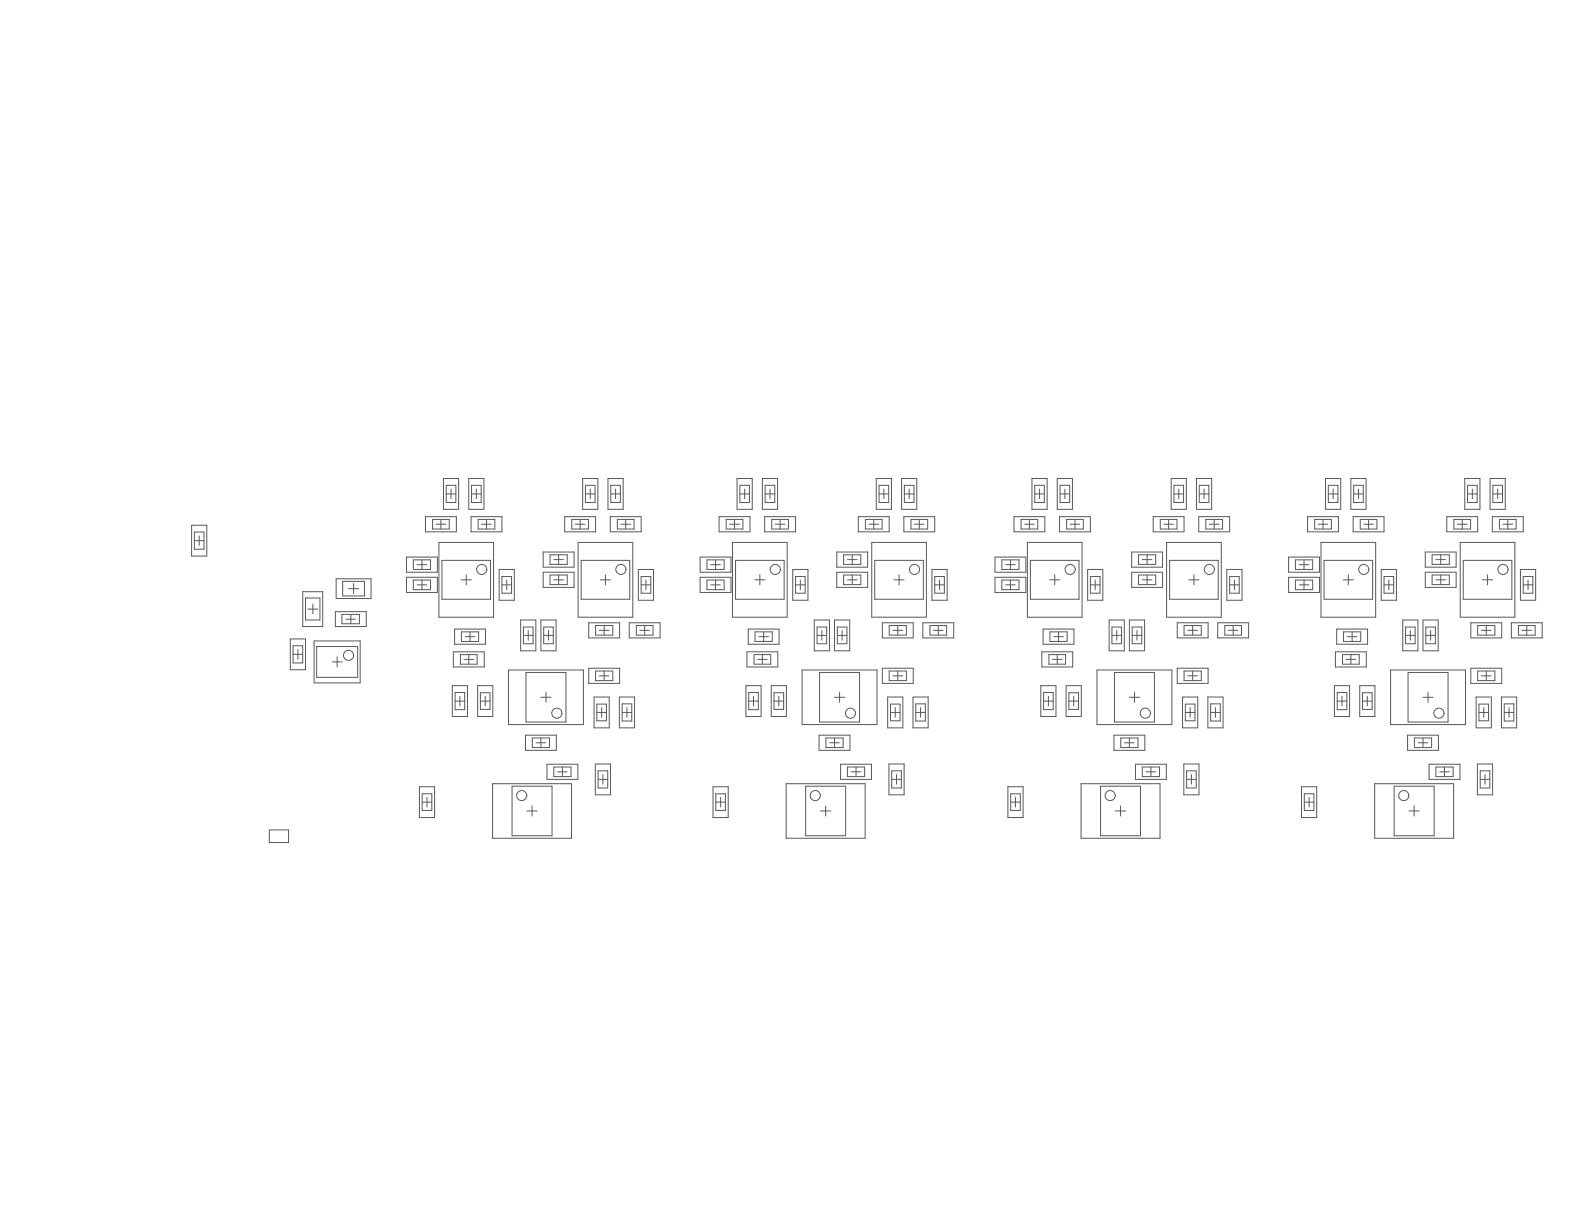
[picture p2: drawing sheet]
<svg xmlns="http://www.w3.org/2000/svg" width="279mm" height="216mm" viewBox="0 0 279 216" stroke-linecap="round" stroke-linejoin="round" font-family="sans-serif">
<g fill="none" stroke="#5a5a5a" stroke-width=".18">
<path d="M33.8 92.6h2.7v5.5h-2.7zM34.3 95.4h1.7M34.3 93.9h1.7v3h-1.7zM35.1 94.5v1.7M71.7 98.3h5.4v2.6h-5.4zM72.9 98.8h3v1.6h-3zM73.6 99.6h1.7M74.4 98.8v1.6M75.1 91.1h5.4v2.7h-5.4zM76.3 91.6h2.9v1.7h-2.9zM76.9 92.5h1.7M77.4 95.7h9.7v13.2h-9.7z"/>
<path d="M77.8 91.6v1.7M78 98.8h8.5v6.9h-8.5zM78.2 84.4h2.7v5.4h-2.7zM78.7 87.1h1.7M78.7 85.6h1.7v3h-1.7zM79.6 86.3v1.7M82.7 84.4h2.7v5.4h-2.7zM83.1 91.1h5.4v2.7h-5.4zM83.2 87.1h1.7M83.2 85.6h1.7v3h-1.7zM84 86.3v1.7M84.3 91.6h3v1.7h-3z"/>
<path d="M85 92.5h1.7M85.8 91.6v1.7M95.8 97.4h5.5v2.6h-5.5zM97 97.9h3.1v1.7h-3.1zM97.7 98.7h1.7M98.5 97.9v1.7M99.6 91.1h5.5v2.7h-5.5zM100.9 91.6h2.9v1.7h-2.9zM101.5 92.5h1.7M102 95.7h9.6v13.2h-9.6zM102.3 91.6v1.7M102.5 98.8h8.6v6.9h-8.6z"/>
<path d="M102.8 84.4h2.7v5.4h-2.7zM103.3 87.1h1.7M103.3 85.6h1.7v3h-1.7zM104.1 86.3v1.7M107.2 84.4h2.7v5.4h-2.7zM107.6 91.1h5.5v2.7h-5.5zM107.7 87.1h1.7M107.7 85.6h1.7v3h-1.7zM108.6 86.3v1.7M108.9 91.6h2.9v1.7h-2.9zM109.5 92.5h1.7M110.4 91.6v1.7"/>
<path d="M123.5 98.3h5.4v2.6h-5.4zM124.7 98.8h3v1.6h-3zM125.4 99.6h1.7M126.2 98.8v1.6M126.8 91.1h5.5v2.7h-5.5zM128.1 91.6h2.9v1.7h-2.9zM128.7 92.5h1.7M129.2 95.7h9.6v13.2h-9.6zM129.6 91.6v1.7M129.7 98.8h8.6v6.9h-8.6zM130 84.4h2.7v5.4h-2.7zM130.5 87.1h1.7"/>
<path d="M130.5 85.6h1.7v3h-1.7zM131.3 86.3v1.7M134.5 84.4h2.7v5.4h-2.7zM134.9 91.1h5.4v2.7h-5.4zM135 87.1h1.7M135 85.6h1.7v3h-1.7zM135.8 86.3v1.7M136.1 91.6h3v1.7h-3zM136.8 92.5h1.6M137.6 91.6v1.7M147.6 97.4h5.4v2.6h-5.4zM148.8 97.9h3v1.7h-3z"/>
<path d="M149.5 98.7h1.7M150.3 97.9v1.7M151.4 91.1h5.4v2.7h-5.4zM152.6 91.6h3v1.7h-3zM153.3 92.5h1.7M153.8 95.7h9.6v13.2h-9.6zM154.1 91.6v1.7M154.3 98.8h8.6v6.9h-8.6zM154.6 84.4h2.6v5.4h-2.6zM155.1 87.1h1.7M155.1 85.6h1.7v3h-1.7zM155.9 86.3v1.7"/>
<path d="M159 84.4h2.7v5.4h-2.7zM159.4 91.1h5.5v2.7h-5.5zM159.5 87.1h1.7M159.5 85.6h1.7v3h-1.7zM160.4 86.3v1.7M160.7 91.6h2.9v1.7h-2.9zM161.3 92.5h1.7M162.2 91.6v1.7M175.5 98.3h5.5v2.6h-5.5zM176.7 98.8h3v1.6h-3zM177.4 99.6h1.7M178.2 98.8v1.6"/>
<path d="M178.9 91.1h5.4v2.7h-5.4zM180.1 91.6h2.9v1.7h-2.9zM180.7 92.5h1.7M181.2 95.7h9.7v13.2h-9.7zM181.6 91.6v1.7M181.8 98.8h8.5v6.9h-8.5zM182 84.4h2.7v5.4h-2.7zM182.5 87.1h1.7M182.5 85.6h1.7v3h-1.7zM183.4 86.3v1.7M186.5 84.4h2.7v5.4h-2.7zM186.9 91.1h5.4v2.7h-5.4z"/>
<path d="M187 87.1h1.7M187 85.6h1.7v3h-1.7zM187.8 86.3v1.7M188.1 91.6h3v1.7h-3zM188.8 92.5h1.7M189.6 91.6v1.7M199.6 97.4h5.5v2.6h-5.5zM200.8 97.9h3.1v1.7h-3.1zM201.5 98.7h1.7M202.3 97.9v1.7M203.4 91.1h5.5v2.7h-5.5zM204.7 91.6h2.9v1.7h-2.9z"/>
<path d="M205.3 92.5h1.7M205.8 95.7h9.6v13.2h-9.6zM206.1 91.6v1.7M206.3 98.8h8.6v6.9h-8.6zM206.6 84.4h2.7v5.4h-2.7zM207.1 87.1h1.7M207.1 85.6h1.7v3h-1.7zM207.9 86.3v1.7M211 84.4h2.7v5.4h-2.7zM211.4 91.1h5.5v2.7h-5.5zM211.5 87.1h1.7M211.5 85.6h1.7v3h-1.7z"/>
<path d="M212.4 86.3v1.7M212.7 91.6h2.9v1.7h-2.9zM213.3 92.5h1.7M214.2 91.6v1.7M227.3 98.3h5.4v2.6h-5.4zM228.5 98.8h3v1.6h-3zM229.2 99.6h1.7M230 98.8v1.6M230.6 91.1h5.5v2.7h-5.5zM231.9 91.6h2.9v1.7h-2.9zM232.5 92.5h1.7M233 95.7h9.7v13.2h-9.7z"/>
<path d="M233.4 91.6v1.7M233.5 98.8h8.6v6.9h-8.6zM233.8 84.4h2.7v5.4h-2.7zM234.3 87.1h1.7M234.3 85.6h1.7v3h-1.7zM235.2 86.3v1.7M238.3 84.4h2.7v5.4h-2.7zM238.7 91.1h5.4v2.7h-5.4zM238.8 87.1h1.7M238.8 85.6h1.7v3h-1.7zM239.6 86.3v1.7M239.9 91.6h3v1.7h-3z"/>
<path d="M240.6 92.5h1.7M241.4 91.6v1.7M251.4 97.4h5.5v2.6h-5.5zM252.6 97.9h3v1.7h-3zM253.3 98.7h1.7M254.1 97.9v1.7M255.2 91.1h5.4v2.7h-5.4zM256.4 91.6h3v1.7h-3zM257.1 92.5h1.7M257.6 95.7h9.6v13.2h-9.6zM257.9 91.6v1.7M258.1 98.8h8.6v6.9h-8.6z"/>
<path d="M258.4 84.4h2.6v5.4h-2.6zM258.9 87.1h1.7M258.9 85.6h1.7v3h-1.7zM259.7 86.3v1.7M262.8 84.4h2.7v5.4h-2.7zM263.2 91.1h5.5v2.7h-5.5zM263.3 87.1h1.7M263.3 85.6h1.7v3h-1.7zM264.2 86.3v1.7M264.5 91.6h2.9v1.7h-2.9zM265.1 92.5h1.7M266 91.6v1.7"/>
<path d="M51.2 112.7h2.7v5.4h-2.7zM51.7 115.4h1.7M51.7 113.9h1.7v3h-1.7zM52.5 114.6v1.7M53.4 104.4h3.5v6.1h-3.5zM53.9 105.5h2.5v3.9h-2.5zM54.3 107.4h1.7M55.2 106.6v1.7M55.4 113.1h8.1v7.4h-8.1zM55.9 114h7.2v5.5h-7.2zM58.6 116.8h1.8M59.2 107.9h5.4v2.6h-5.4z"/>
<path d="M59.3 102.1h6.2v3.5h-6.2zM59.5 115.9v1.7M60.3 108.4h3.1v1.6h-3.1zM60.5 102.5h3.8v2.6h-3.8zM61 109.2h1.7M61.5 103.8h1.8M61.9 108.4v1.6M62.4 102.9v1.8M71.7 101.8h5.4v2.7h-5.4zM72.9 102.3h3v1.7h-3zM73.6 103.2h1.7M74.4 102.3v1.7"/>
<path d="M80 115h5.4v2.6h-5.4zM80.2 111h5.4v2.6h-5.4zM81.2 115.5h3v1.7h-3zM81.3 102.3h1.8M81.4 111.5h3v1.6h-3zM81.8 116.3h1.7M82.1 112.3h1.7M82.2 101.4v1.8M82.7 115.5v1.7M82.9 111.5v1.6M88 100.4h2.7v5.5h-2.7zM88.5 103.2h1.7"/>
<path d="M88.5 101.7h1.7v2.9h-1.7zM89.4 102.3v1.7M89.7 118.2h13.2v9.6h-13.2zM91.8 109.4h2.7v5.4h-2.7zM92.3 112.1h1.7M92.3 110.6h1.7v2.9h-1.7zM92.8 118.6h7v8.8h-7zM93.2 111.2v1.7M95.4 109.4h2.7v5.4h-2.7zM95.8 100.9h5.5v2.7h-5.5zM95.9 112.1h1.7M95.9 110.6h1.7v2.9h-1.7z"/>
<path d="M96.7 111.2v1.7M97 101.4h3.1v1.7h-3.1zM97.7 102.3h1.7M98.5 101.4v1.7M103.8 109.8h5.5v2.7h-5.5zM103.8 117.9h5.5v2.6h-5.5zM105.1 110.3h3v1.7h-3zM105.1 118.4h3v1.7h-3zM105.7 119.2h1.7M105.7 111.2h1.7M105.9 102.3h1.8M106.6 110.3v1.7"/>
<path d="M106.6 118.4v1.7M106.8 101.4v1.8M111 109.8h5.4v2.7h-5.4zM112.2 110.3h3v1.7h-3zM112.6 100.4h2.7v5.5h-2.7zM112.9 111.2h1.7M113.1 103.2h1.7M113.1 101.7h1.7v2.9h-1.7zM113.7 110.3v1.7M113.9 102.3v1.7M123.5 101.8h5.4v2.7h-5.4zM124.7 102.3h3v1.7h-3z"/>
<path d="M125.4 103.2h1.7M126.2 102.3v1.7M131.8 115h5.4v2.6h-5.4zM132 111h5.4v2.6h-5.4zM133 115.5h2.9v1.7h-2.9zM133.1 102.3h1.8M133.2 111.5h3v1.6h-3zM133.6 116.3h1.7M133.8 112.3h1.7M134 101.4v1.8M134.5 115.5v1.7M134.7 111.5v1.6"/>
<path d="M139.8 100.4h2.7v5.5h-2.7zM140.3 103.2h1.7M140.3 101.7h1.7v2.9h-1.7zM141.2 102.3v1.7M141.5 118.2h13.2v9.6h-13.2zM143.6 109.4h2.7v5.4h-2.7zM144.1 112.1h1.7M144.1 110.6h1.7v2.9h-1.7zM144.6 118.6h7v8.8h-7zM145 111.2v1.7M147.2 109.4h2.7v5.4h-2.7zM147.6 100.9h5.4v2.7h-5.4z"/>
<path d="M147.7 112.1h1.7M147.7 110.6h1.7v2.9h-1.7zM148.5 111.2v1.7M148.8 101.4h3v1.7h-3zM149.5 102.3h1.7M150.3 101.4v1.7M155.6 109.8h5.5v2.7h-5.5zM155.6 117.9h5.5v2.6h-5.5zM156.8 110.3h3.1v1.7h-3.1zM156.8 118.4h3.1v1.7h-3.1zM157.5 119.2h1.7M157.5 111.2h1.7"/>
<path d="M157.7 102.3h1.8M158.4 110.3v1.7M158.4 118.4v1.7M158.6 101.4v1.8M162.8 109.8h5.4v2.7h-5.4zM164 110.3h3v1.7h-3zM164.4 100.4h2.7v5.5h-2.7zM164.7 111.2h1.7M164.9 103.2h1.7M164.9 101.7h1.7v2.9h-1.7zM165.5 110.3v1.7M165.7 102.3v1.7"/>
<path d="M175.5 101.8h5.5v2.7h-5.5zM176.7 102.3h3v1.7h-3zM177.4 103.2h1.7M178.2 102.3v1.7M183.8 115h5.4v2.6h-5.4zM184 111h5.4v2.6h-5.4zM185 115.5h3v1.7h-3zM185.1 102.3h1.8M185.2 111.5h3v1.6h-3zM185.6 116.3h1.7M185.9 112.3h1.7M186 101.4v1.8"/>
<path d="M186.5 115.5v1.7M186.7 111.5v1.6M191.8 100.4h2.7v5.5h-2.7zM192.3 103.2h1.7M192.3 101.7h1.7v2.9h-1.7zM193.2 102.3v1.7M193.5 118.2h13.2v9.6h-13.2zM195.6 109.4h2.7v5.4h-2.7zM196.1 112.1h1.7M196.1 110.6h1.7v2.9h-1.7zM196.6 118.6h7v8.8h-7zM197 111.2v1.7"/>
<path d="M199.2 109.4h2.7v5.4h-2.7zM199.6 100.9h5.5v2.7h-5.5zM199.7 112.1h1.7M199.7 110.6h1.7v2.9h-1.7zM200.6 111.2v1.7M200.8 101.4h3.1v1.7h-3.1zM201.5 102.3h1.7M202.3 101.4v1.7M207.6 109.8h5.5v2.7h-5.5zM207.6 117.9h5.5v2.6h-5.5zM208.9 110.3h3v1.7h-3zM208.9 118.4h3v1.7h-3z"/>
<path d="M209.5 119.2h1.7M209.5 111.2h1.7M209.7 102.3h1.8M210.4 110.3v1.7M210.4 118.4v1.7M210.6 101.4v1.8M214.8 109.8h5.4v2.7h-5.4zM216 110.3h3v1.7h-3zM216.4 100.4h2.7v5.5h-2.7zM216.7 111.2h1.7M216.9 103.2h1.7M216.9 101.7h1.7v2.9h-1.7z"/>
<path d="M217.5 110.3v1.7M217.7 102.3v1.7M227.3 101.8h5.4v2.7h-5.4zM228.5 102.3h3v1.7h-3zM229.2 103.2h1.7M230 102.3v1.7M235.6 115h5.4v2.6h-5.4zM235.8 111h5.4v2.6h-5.4zM236.8 115.5h3v1.7h-3zM236.9 102.3h1.8M237 111.5h3v1.6h-3zM237.4 116.3h1.7"/>
<path d="M237.7 112.3h1.6M237.8 101.4v1.8M238.3 115.5v1.7M238.5 111.5v1.6M243.6 100.4h2.7v5.5h-2.7zM244.1 103.2h1.7M244.1 101.7h1.7v2.9h-1.7zM245 102.3v1.7M245.3 118.2h13.2v9.6h-13.2zM247.4 109.4h2.7v5.4h-2.7zM247.9 112.1h1.7M247.9 110.6h1.7v2.9h-1.7z"/>
<path d="M248.4 118.6h7v8.8h-7zM248.8 111.2v1.7M251 109.4h2.7v5.4h-2.7zM251.4 100.9h5.5v2.7h-5.5zM251.5 112.1h1.7M251.5 110.6h1.7v2.9h-1.7zM252.3 111.2v1.7M252.6 101.4h3v1.7h-3zM253.3 102.3h1.7M254.1 101.4v1.7M259.4 109.8h5.5v2.7h-5.5zM259.4 117.9h5.5v2.6h-5.5z"/>
<path d="M260.6 110.3h3.1v1.7h-3.1zM260.6 118.4h3.1v1.7h-3.1zM261.3 119.2h1.7M261.3 111.2h1.7M261.5 102.3h1.8M262.2 110.3v1.7M262.2 118.4v1.7M262.4 101.4v1.8M266.6 109.8h5.4v2.7h-5.4zM267.8 110.3h3v1.7h-3zM268.2 100.4h2.7v5.5h-2.7zM268.5 111.2h1.7"/>
<path d="M268.7 103.2h1.7M268.7 101.7h1.7v2.9h-1.7zM269.3 110.3v1.7M269.5 102.3v1.7M74 138.8h2.7v5.4h-2.7zM79.8 120.9h2.7v5.5h-2.7zM80.3 123.7h1.7M80.3 122.1h1.7v3.1h-1.7zM81.1 122.8v1.7M84.2 120.9h2.7v5.5h-2.7zM84.7 123.7h1.7M84.7 122.2h1.7v2.9h-1.7z"/>
<path d="M85.6 122.8v1.7M86.9 138.2h13.9v9.7h-13.9zM90.3 138.7h7.1v8.7h-7.1zM92.7 129.7h5.4v2.7h-5.4zM93.9 130.2h3v1.7h-3zM94.6 131h1.7M95.4 123h1.8M95.4 130.2v1.7M96.3 122.1v1.8M96.5 134.8h5.4v2.7h-5.4zM97.7 135.3h3v1.7h-3zM98.4 136.1h1.7"/>
<path d="M99.2 135.3v1.7M104.8 122.9h2.7v5.5h-2.7zM105 134.8h2.7v5.4h-2.7zM105.3 125.7h1.7M105.3 124.2h1.7v2.9h-1.7zM105.5 137.5h1.7M105.5 136h1.7v3h-1.7zM106.1 124.8v1.7M106.3 136.6v1.7M109.2 122.9h2.7v5.5h-2.7zM109.7 125.7h1.7M109.7 124.2h1.7v3h-1.7z"/>
<path d="M110.6 124.8v1.7M125.8 138.8h2.6v5.4h-2.6zM131.6 120.9h2.7v5.5h-2.7zM132.1 123.7h1.7M132.1 122.1h1.7v3.1h-1.7zM132.9 122.8v1.7M136 120.9h2.7v5.5h-2.7zM136.5 123.7h1.7M136.5 122.2h1.7v2.9h-1.7zM137.4 122.8v1.7M138.7 138.2h13.9v9.7h-13.9zM142.1 138.7h7.1v8.7h-7.1z"/>
<path d="M144.5 129.7h5.4v2.7h-5.4zM145.7 130.2h3v1.7h-3zM146.4 131h1.6M147.2 123h1.8M147.2 130.2v1.7M148.1 122.1v1.8M148.3 134.8h5.4v2.7h-5.4zM149.5 135.3h3v1.7h-3zM150.1 136.1h1.7M151 135.3v1.7M156.6 122.9h2.7v5.5h-2.7zM156.8 134.8h2.7v5.4h-2.7z"/>
<path d="M157.1 125.7h1.7M157.1 124.2h1.7v2.9h-1.7zM157.3 137.5h1.7M157.3 136h1.7v3h-1.7zM157.9 124.8v1.7M158.1 136.6v1.7M161 122.9h2.7v5.5h-2.7zM161.5 125.7h1.7M161.5 124.2h1.7v3h-1.7zM162.4 124.8v1.7M177.8 138.8h2.7v5.4h-2.7zM183.6 120.9h2.7v5.5h-2.7z"/>
<path d="M184.1 123.7h1.7M184.1 122.1h1.7v3.1h-1.7zM184.9 122.8v1.7M188.1 120.9h2.6v5.5h-2.6zM188.5 123.7h1.7M188.5 122.2h1.7v2.9h-1.7zM189.4 122.8v1.7M190.7 138.2h13.9v9.7h-13.9zM194.1 138.7h7.1v8.7h-7.1zM196.5 129.7h5.4v2.7h-5.4zM197.7 130.2h3v1.7h-3zM198.4 131h1.7"/>
<path d="M199.2 123h1.8M199.2 130.2v1.7M200.1 122.1v1.8M200.3 134.8h5.4v2.7h-5.4zM201.5 135.3h3v1.7h-3zM202.2 136.1h1.7M203 135.3v1.7M208.6 122.9h2.7v5.5h-2.7zM208.8 134.8h2.7v5.4h-2.7zM209.1 125.7h1.7M209.1 124.2h1.7v2.9h-1.7zM209.3 137.5h1.7"/>
<path d="M209.3 136h1.7v3h-1.7zM209.9 124.8v1.7M210.2 136.6v1.7M213.1 122.9h2.6v5.5h-2.6zM213.5 125.7h1.7M213.5 124.2h1.7v3h-1.7zM214.4 124.8v1.7M229.6 138.8h2.7v5.4h-2.7zM235.4 120.9h2.7v5.5h-2.7zM235.9 123.7h1.7M235.9 122.1h1.7v3.1h-1.7zM236.7 122.8v1.7"/>
<path d="M239.8 120.9h2.7v5.5h-2.7zM240.3 123.7h1.7M240.3 122.2h1.7v2.9h-1.7zM241.2 122.8v1.7M242.5 138.2h13.9v9.7h-13.9zM245.9 138.7h7.1v8.7h-7.1zM248.3 129.7h5.4v2.7h-5.4zM249.5 130.2h3v1.7h-3zM250.2 131h1.6M251 123h1.8M251 130.2v1.7M251.9 122.1v1.8"/>
<path d="M252.1 134.8h5.4v2.7h-5.4zM253.3 135.3h3v1.7h-3zM253.9 136.1h1.7M254.8 135.3v1.7M260.4 122.9h2.7v5.5h-2.7zM260.6 134.8h2.7v5.4h-2.7zM260.9 125.7h1.7M260.9 124.2h1.7v2.9h-1.7zM261.1 137.5h1.7M261.1 136h1.7v3h-1.7zM261.7 124.8v1.7M261.9 136.6v1.7"/>
<path d="M264.8 122.9h2.7v5.5h-2.7zM265.3 125.7h1.7M265.3 124.2h1.7v3h-1.7zM266.2 124.8v1.7M47.5 146.4h3.4v2.2h-3.4zM74.5 141.5h1.7M74.5 140h1.7v3h-1.7zM75.3 140.6v1.7M93 143h1.7M93.8 142.2v1.7M126.3 141.5h1.7M126.3 140h1.7v3h-1.7z"/>
<path d="M127.1 140.6v1.7M144.7 143h1.8M145.6 142.2v1.7M178.3 141.5h1.7M178.3 140h1.7v3h-1.7zM179.1 140.6v1.7M196.8 143h1.7M197.6 142.2v1.7M230.1 141.5h1.7M230.1 140h1.7v3h-1.7zM230.9 140.6v1.7M248.5 143h1.8"/>
<path d="M249.4 142.2v1.7"/>
<circle cx="61.5" cy="115.6" r=".89"/>
<circle cx="85" cy="100.4" r=".89"/>
<circle cx="109.5" cy="100.4" r=".89"/>
<circle cx="136.8" cy="100.4" r=".89"/>
<circle cx="161.3" cy="100.4" r=".89"/>
<circle cx="188.8" cy="100.4" r=".89"/>
<circle cx="213.3" cy="100.4" r=".89"/>
<circle cx="240.6" cy="100.4" r=".89"/>
<circle cx="265.1" cy="100.4" r=".89"/>
<circle cx="98.2" cy="125.8" r=".89"/>
<circle cx="150" cy="125.8" r=".89"/>
<circle cx="202" cy="125.8" r=".89"/>
<circle cx="253.8" cy="125.8" r=".89"/>
<circle cx="92" cy="140.3" r=".89"/>
<circle cx="143.8" cy="140.3" r=".89"/>
<circle cx="195.8" cy="140.3" r=".89"/>
<circle cx="247.6" cy="140.3" r=".89"/>
</g>
</svg>
